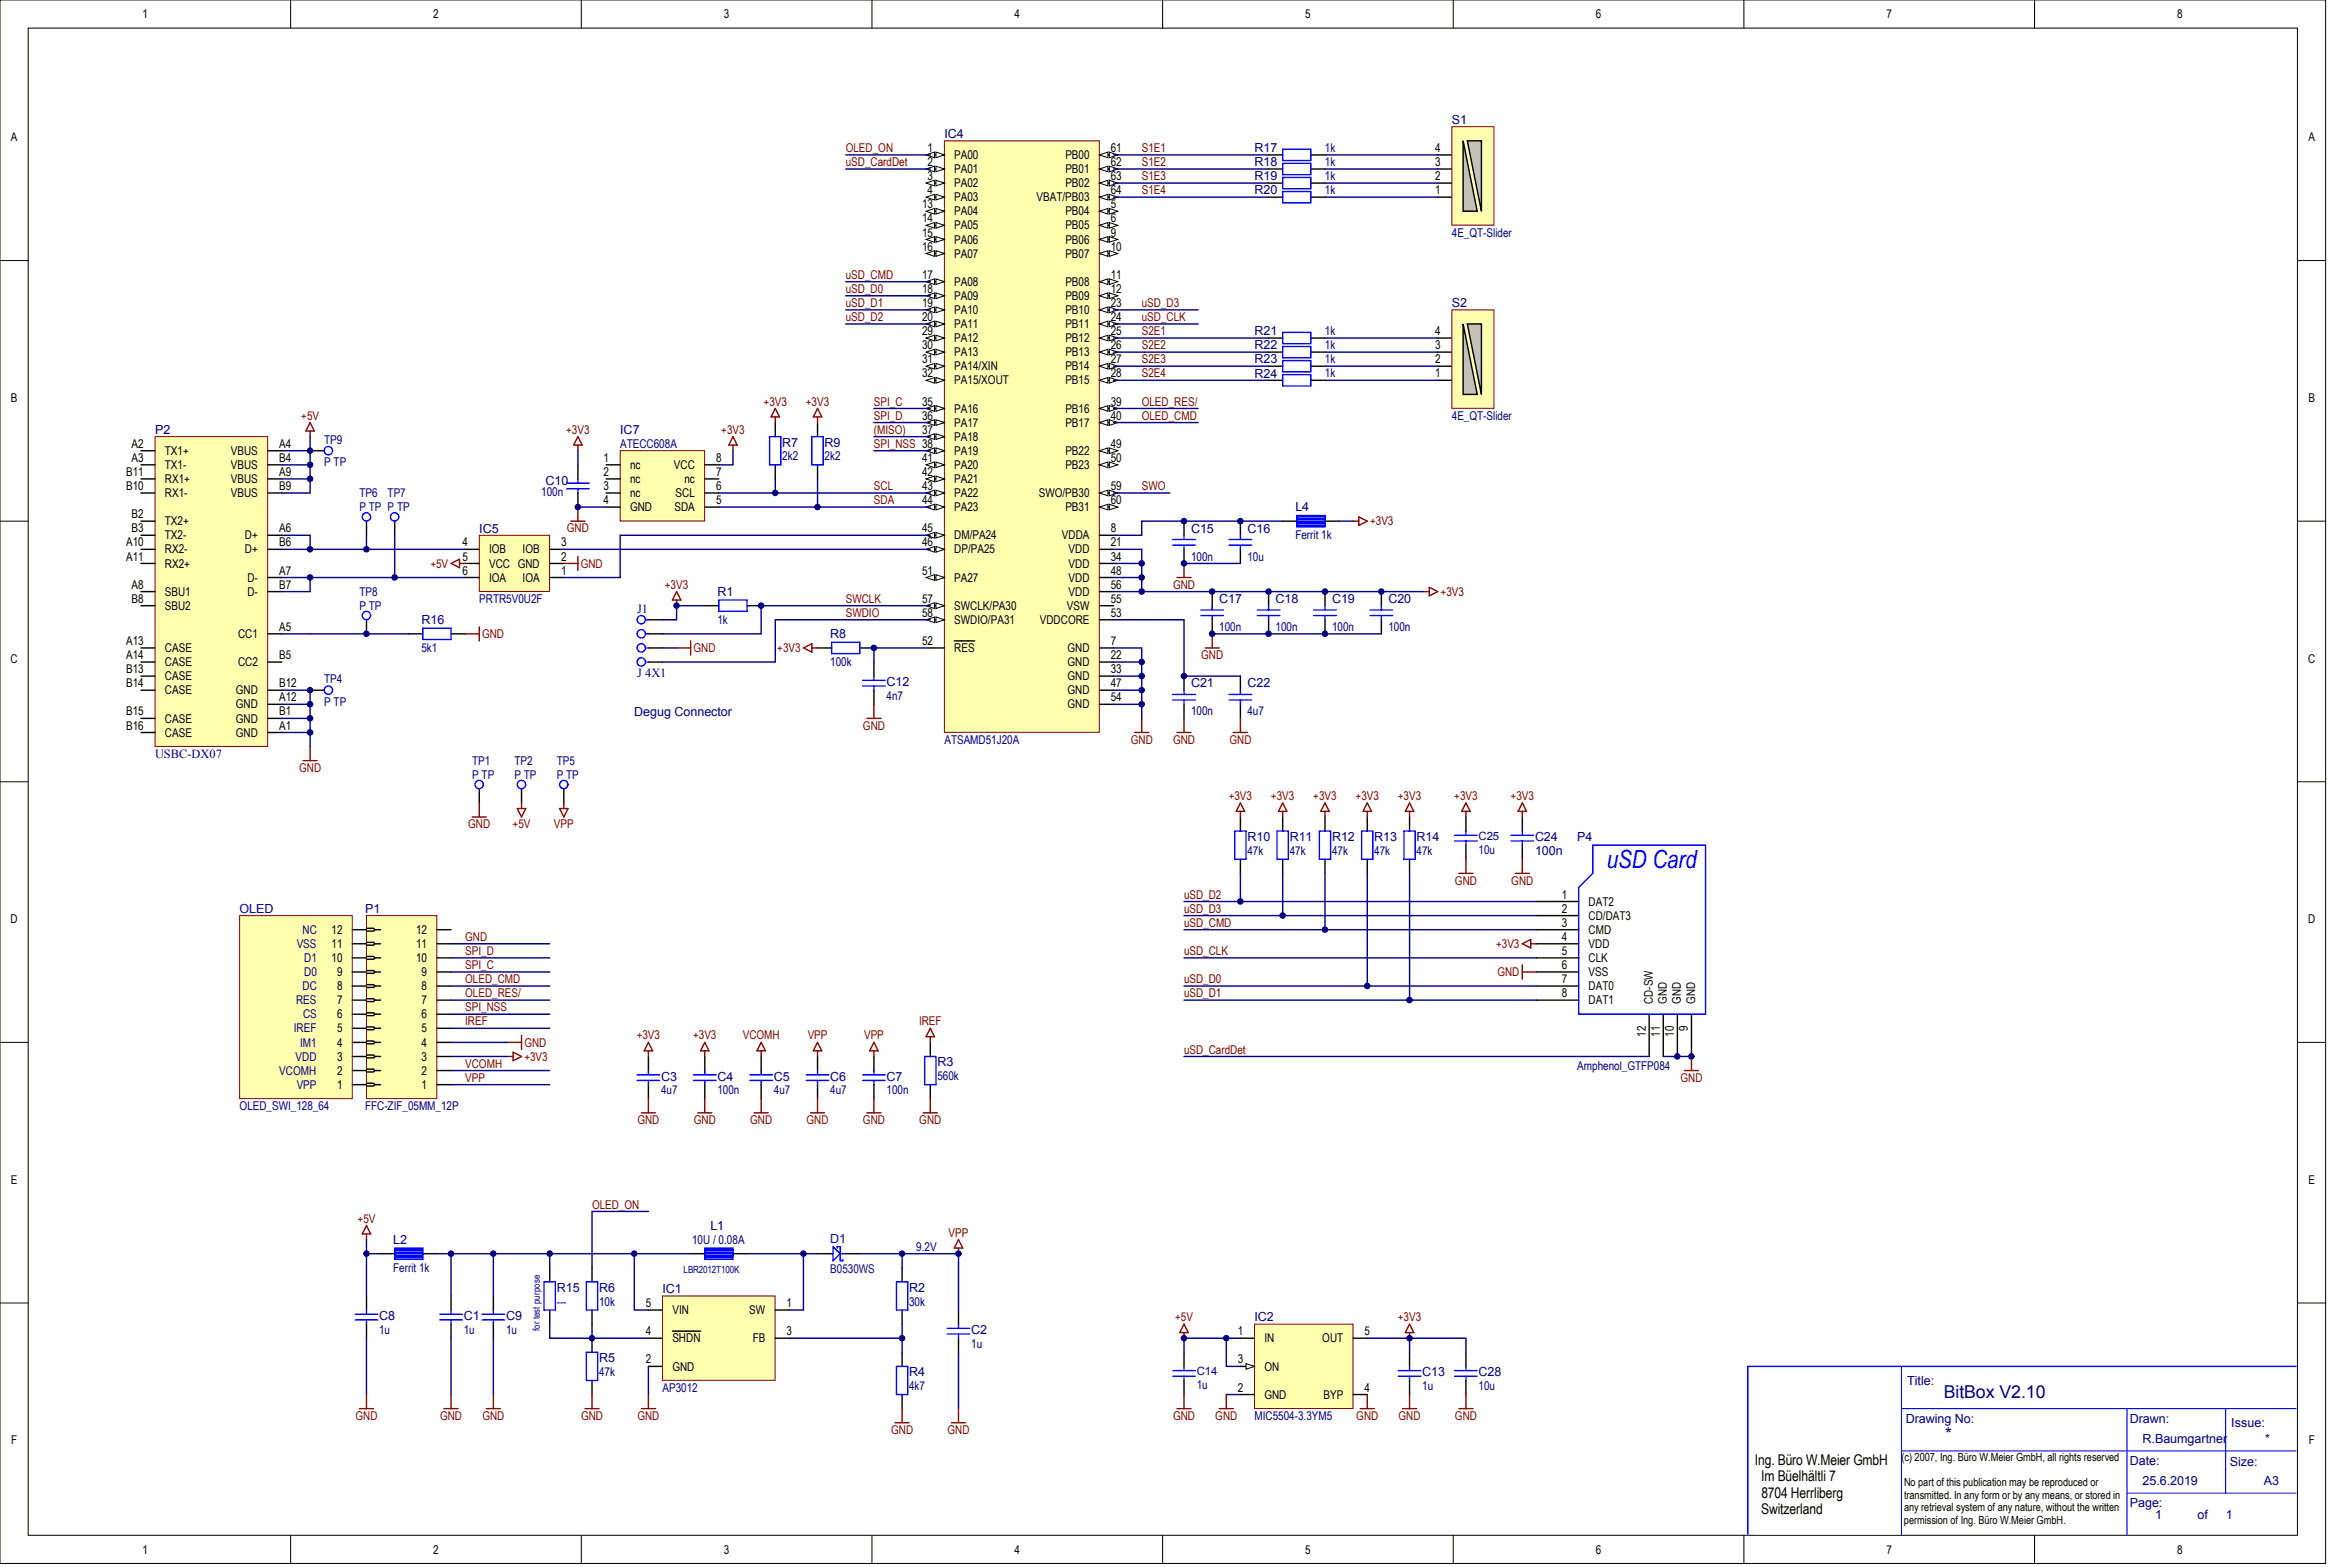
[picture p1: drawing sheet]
<svg xmlns="http://www.w3.org/2000/svg" width="698mm" height="470mm" viewBox="0 0 698 470" stroke-linecap="round" stroke-linejoin="round" font-family="sans-serif">
<defs><g id="words">
<text font-size="7.5" fill="#00f" x="481.9" y="260.4">uSD Card</text>
<g font-size="5.3" fill="#000080">
<text x="582.9" y="419.3">BitBox V2.10</text>
<text x="583.3" y="431.9">*</text>
</g>
<g font-size="4.4">
<text x="526.3" y="439.2">Ing. Büro W.Meier GmbH</text>
<text x="528.2" y="444.1">Im Büelhältli 7</text>
<text x="528.2" y="449.1">8704 Herrliberg</text>
<text x="528.2" y="454">Switzerland</text>
</g>
<g font-size="3.8" fill="#000080">
<text x="283.2" y="41.4">IC4</text>
<text x="435.4" y="37.2">S1</text>
<text x="376.2" y="45.6">R17</text>
<text x="376.2" y="49.9">R18</text>
<text x="376.2" y="54.1">R19</text>
<text x="376.2" y="58.3">R20</text>
<text x="435.4" y="92.1">S2</text>
<text x="376.2" y="100.5">R21</text>
<text x="376.2" y="104.8">R22</text>
<text x="376.2" y="109">R23</text>
<text x="376.2" y="113.2">R24</text>
<text x="46.5" y="130.1">P2</text>
<text x="186" y="130.1">IC7</text>
<text x="234.6" y="133.9">R7</text>
<text x="247.3" y="133.9">R9</text>
<text x="163.6" y="145.3">C10</text>
<text x="388.5" y="153.4">L4</text>
<text x="143.7" y="159.7">IC5</text>
<text x="357.2" y="159.7">C15</text>
<text x="374.1" y="159.7">C16</text>
<text x="215.2" y="178.7">R1</text>
<text x="365.6" y="180.8">C17</text>
<text x="382.6" y="180.8">C18</text>
<text x="399.5" y="180.8">C19</text>
<text x="416.4" y="180.8">C20</text>
<text x="126.4" y="187.1">R16</text>
<text x="249" y="191.4">R8</text>
<text x="265.9" y="205.7">C12</text>
<text x="357.2" y="206.2">C21</text>
<text x="374.1" y="206.2">C22</text>
<text x="190.2" y="214.6">Degug Connector</text>
<text x="374.1" y="252.2">R10</text>
<text x="386.8" y="252.2">R11</text>
<text x="399.5" y="252.2">R12</text>
<text x="412.1" y="252.2">R13</text>
<text x="424.8" y="252.2">R14</text>
<text x="460.3" y="252.2">C24</text>
<text x="460.3" y="256.4">100n</text>
<text x="473" y="252.2">P4</text>
<text x="71.9" y="273.7">OLED</text>
<text x="109.5" y="273.7">P1</text>
<text x="281.1" y="319.8">R3</text>
<text x="198.3" y="324">C3</text>
<text x="215.2" y="324">C4</text>
<text x="232.1" y="324">C5</text>
<text x="249" y="324">C6</text>
<text x="265.9" y="324">C7</text>
<text x="213" y="368.8">L1</text>
<text x="117.9" y="373">L2</text>
<text x="167" y="387.4">R15</text>
<text x="179.7" y="387.4">R6</text>
<text x="198.7" y="387.8">IC1</text>
<text x="272.6" y="387.4">R2</text>
<text x="113.7" y="395.8">C8</text>
<text x="139.1" y="395.8">C1</text>
<text x="151.8" y="395.8">C9</text>
<text x="291.2" y="400.1">C2</text>
<text x="376.2" y="396.2">IC2</text>
<text x="179.7" y="408.5">R5</text>
<text x="272.6" y="412.7">R4</text>
<text x="426.5" y="412.7">C13</text>
<text x="443.4" y="412.7">C28</text>
<text x="571.9" y="415.3">Title:</text>
<text x="571.5" y="426.7">Drawing No:</text>
<text x="638.7" y="426.7">Drawn:</text>
<text x="669.2" y="427.9">Issue:</text>
<text x="642.5" y="432.6">R.Baumgartner</text>
<text x="679.3" y="432.6">*</text>
<text x="638.7" y="439.3">Date:</text>
<text x="668.7" y="439.8">Size:</text>
<text x="642.5" y="445.3">25.6.2019</text>
<text x="678.9" y="445.3">A3</text>
<text x="638.7" y="452">Page:</text>
<text x="646.3" y="455.4">1</text>
<text x="659" y="455.4">of</text>
<text x="667.5" y="455.4">1</text>
</g>
<text font-size="3.8" fill="#11037f" x="249" y="372.6">D1</text>
<g font-size="3.7" fill="#000080">
<text x="191.1" y="183.7">J1</text>
<text x="191.1" y="203.1">J 4X1</text>
<text x="46.5" y="227.2">USBC-DX07</text>
</g>
<g font-size="3.6">
<text x="42.8" y="5.4">1</text>
<text x="129.9" y="5.4">2</text>
<text x="217.1" y="5.4">3</text>
<text x="304.3" y="5.4">4</text>
<text x="391.4" y="5.4">5</text>
<text x="478.6" y="5.4">6</text>
<text x="565.8" y="5.4">7</text>
<text x="652.9" y="5.4">8</text>
<text x="3.3" y="42.4">A</text>
<text x="278.2" y="45.6">1</text>
<text x="286.2" y="47.7">PA00</text>
<text x="319.5" y="47.7">PB00</text>
<text x="333.1" y="45.6">61</text>
<text x="430.4" y="45.6">4</text>
<text x="692.3" y="42.4">A</text>
<text x="278.2" y="49.8">2</text>
<text x="286.2" y="51.9">PA01</text>
<text x="319.5" y="51.9">PB01</text>
<text x="333.1" y="49.8">62</text>
<text x="430.4" y="49.8">3</text>
<text x="278.2" y="54">3</text>
<text x="278.2" y="58.3">4</text>
<text x="286.2" y="56.1">PA02</text>
<text x="319.5" y="56.1">PB02</text>
<text x="333.1" y="54">63</text>
<text x="333.1" y="58.3">64</text>
<text x="430.4" y="58.3">1</text>
<text x="430.4" y="54">2</text>
<text x="276.5" y="62.5">13</text>
<text x="286.2" y="60.4">PA03</text>
<text x="286.2" y="64.6">PA04</text>
<text x="310.9" y="60.4">VBAT/PB03</text>
<text x="319.5" y="64.6">PB04</text>
<text x="333.1" y="62.5">5</text>
<text x="276.5" y="66.7">14</text>
<text x="276.5" y="70.9">15</text>
<text x="286.2" y="68.8">PA05</text>
<text x="319.5" y="68.8">PB05</text>
<text x="333.1" y="66.7">6</text>
<text x="333.1" y="70.9">9</text>
<text x="276.5" y="75.1">16</text>
<text x="286.2" y="73">PA06</text>
<text x="286.2" y="77.3">PA07</text>
<text x="319.5" y="73">PB06</text>
<text x="319.5" y="77.3">PB07</text>
<text x="333.1" y="75.1">10</text>
<text x="276.5" y="83.6">17</text>
<text x="333.1" y="83.6">11</text>
<text x="276.5" y="87.8">18</text>
<text x="286.2" y="85.7">PA08</text>
<text x="286.2" y="89.9">PA09</text>
<text x="319.5" y="85.7">PB08</text>
<text x="319.5" y="89.9">PB09</text>
<text x="333.1" y="87.8">12</text>
<text x="276.5" y="92">19</text>
<text x="286.2" y="94.2">PA10</text>
<text x="319.5" y="94.2">PB10</text>
<text x="333.1" y="92">23</text>
<text x="276.5" y="96.3">20</text>
<text x="276.5" y="100.5">29</text>
<text x="286.2" y="98.4">PA11</text>
<text x="319.5" y="98.4">PB11</text>
<text x="333.1" y="96.3">24</text>
<text x="333.1" y="100.5">25</text>
<text x="430.4" y="100.5">4</text>
<text x="276.5" y="104.7">30</text>
<text x="286.2" y="102.6">PA12</text>
<text x="286.2" y="106.8">PA13</text>
<text x="319.5" y="102.6">PB12</text>
<text x="319.5" y="106.8">PB13</text>
<text x="333.1" y="104.7">26</text>
<text x="430.4" y="104.7">3</text>
<text x="276.5" y="108.9">31</text>
<text x="276.5" y="113.2">32</text>
<text x="286.2" y="111.1">PA14/XIN</text>
<text x="319.5" y="111.1">PB14</text>
<text x="333.1" y="108.9">27</text>
<text x="333.1" y="113.2">28</text>
<text x="430.4" y="113.2">1</text>
<text x="430.4" y="108.9">2</text>
<text x="286.2" y="115.3">PA15/XOUT</text>
<text x="319.5" y="115.3">PB15</text>
<text x="3.3" y="120.6">B</text>
<text x="276.5" y="121.6">35</text>
<text x="276.5" y="125.8">36</text>
<text x="286.2" y="123.7">PA16</text>
<text x="319.5" y="123.7">PB16</text>
<text x="333.1" y="121.6">39</text>
<text x="333.1" y="125.8">40</text>
<text x="692.3" y="120.6">B</text>
<text x="276.5" y="130.1">37</text>
<text x="286.2" y="128">PA17</text>
<text x="319.5" y="128">PB17</text>
<text x="39.5" y="134.3">A2</text>
<text x="49.5" y="136.4">TX1+</text>
<text x="69.2" y="136.4">VBUS</text>
<text x="83.7" y="134.3">A4</text>
<text x="286.2" y="132.2">PA18</text>
<text x="286.2" y="136.4">PA19</text>
<text x="319.5" y="136.4">PB22</text>
<text x="333.1" y="134.3">49</text>
<text x="37.8" y="142.7">B11</text>
<text x="39.5" y="138.5">A3</text>
<text x="49.5" y="140.6">TX1-</text>
<text x="69.2" y="140.6">VBUS</text>
<text x="83.7" y="142.7">A9</text>
<text x="83.7" y="138.5">B4</text>
<text x="181" y="138.5">1</text>
<text x="181" y="142.7">2</text>
<text x="189" y="140.6">nc</text>
<text x="202.1" y="140.6">VCC</text>
<text x="214.7" y="142.7">7</text>
<text x="214.7" y="138.5">8</text>
<text x="276.5" y="138.5">41</text>
<text x="276.5" y="142.7">42</text>
<text x="286.2" y="140.6">PA20</text>
<text x="319.5" y="140.6">PB23</text>
<text x="333.1" y="138.5">50</text>
<text x="37.8" y="147">B10</text>
<text x="49.5" y="149.1">RX1-</text>
<text x="49.5" y="144.8">RX1+</text>
<text x="69.2" y="144.8">VBUS</text>
<text x="69.2" y="149.1">VBUS</text>
<text x="83.7" y="147">B9</text>
<text x="181" y="147">3</text>
<text x="189" y="144.8">nc</text>
<text x="189" y="149.1">nc</text>
<text x="202.6" y="149.1">SCL</text>
<text x="205.3" y="144.8">nc</text>
<text x="214.7" y="147">6</text>
<text x="276.5" y="147">43</text>
<text x="286.2" y="144.8">PA21</text>
<text x="286.2" y="149.1">PA22</text>
<text x="311.5" y="149.1">SWO/PB30</text>
<text x="333.1" y="147">59</text>
<text x="39.5" y="155.4">B2</text>
<text x="181" y="151.2">4</text>
<text x="189" y="153.3">GND</text>
<text x="202.3" y="153.3">SDA</text>
<text x="214.7" y="151.2">5</text>
<text x="276.5" y="151.2">44</text>
<text x="286.2" y="153.3">PA23</text>
<text x="319.5" y="153.3">PB31</text>
<text x="333.1" y="151.2">60</text>
<text x="39.5" y="159.6">B3</text>
<text x="49.5" y="157.5">TX2+</text>
<text x="49.5" y="161.7">TX2-</text>
<text x="73.5" y="161.7">D+</text>
<text x="83.7" y="159.6">A6</text>
<text x="276.5" y="159.6">45</text>
<text x="286.2" y="161.7">DM/PA24</text>
<text x="318.5" y="161.7">VDDA</text>
<text x="333.1" y="159.6">8</text>
<text x="37.8" y="163.9">A10</text>
<text x="49.5" y="166">RX2-</text>
<text x="73.5" y="166">D+</text>
<text x="83.7" y="163.9">B6</text>
<text x="138.7" y="163.9">4</text>
<text x="146.7" y="166">IOB</text>
<text x="156.7" y="166">IOB</text>
<text x="168.2" y="163.9">3</text>
<text x="276.5" y="163.9">46</text>
<text x="286.2" y="166">DP/PA25</text>
<text x="320.5" y="166">VDD</text>
<text x="333.1" y="163.9">21</text>
<text x="37.8" y="168.1">A11</text>
<text x="49.5" y="170.2">RX2+</text>
<text x="83.7" y="172.3">A7</text>
<text x="138.7" y="172.3">6</text>
<text x="138.7" y="168.1">5</text>
<text x="146.7" y="170.2">VCC GND</text>
<text x="168.2" y="172.3">1</text>
<text x="168.2" y="168.1">2</text>
<text x="276.5" y="172.3">51</text>
<text x="320.5" y="170.2">VDD</text>
<text x="333.1" y="168.1">34</text>
<text x="333.1" y="172.3">48</text>
<text x="39.5" y="176.5">A8</text>
<text x="49.5" y="178.6">SBU1</text>
<text x="74.2" y="174.4">D-</text>
<text x="74.2" y="178.6">D-</text>
<text x="83.7" y="176.5">B7</text>
<text x="146.7" y="174.4">IOA</text>
<text x="156.7" y="174.4">IOA</text>
<text x="286.2" y="174.4">PA27</text>
<text x="320.5" y="174.4">VDD</text>
<text x="320.5" y="178.6">VDD</text>
<text x="333.1" y="176.5">56</text>
<text x="39.5" y="180.8">B8</text>
<text x="49.5" y="182.9">SBU2</text>
<text x="276.5" y="180.8">57</text>
<text x="276.5" y="185">58</text>
<text x="286.2" y="182.9">SWCLK/PA30</text>
<text x="320" y="182.9">VSW</text>
<text x="333.1" y="185">53</text>
<text x="333.1" y="180.8">55</text>
<text x="71.4" y="191.3">CC1</text>
<text x="83.7" y="189.2">A5</text>
<text x="286.2" y="187.1">SWDIO/PA31</text>
<text x="311.8" y="187.1">VDDCORE</text>
<text x="37.8" y="193.4">A13</text>
<text x="37.8" y="197.7">A14</text>
<text x="49.5" y="195.5">CASE</text>
<text x="83.7" y="197.7">B5</text>
<text x="276.5" y="193.4">52</text>
<text x="286.2" y="195.5">RES</text>
<text x="320.1" y="195.5">GND</text>
<text x="333.1" y="193.4">7</text>
<text x="333.1" y="197.7">22</text>
<text x="3.2" y="198.7">C</text>
<text x="37.8" y="201.9">B13</text>
<text x="49.5" y="199.8">CASE</text>
<text x="49.5" y="204">CASE</text>
<text x="71.4" y="199.8">CC2</text>
<text x="320.1" y="199.8">GND</text>
<text x="320.1" y="204">GND</text>
<text x="333.1" y="201.9">33</text>
<text x="692.2" y="198.7">C</text>
<text x="37.8" y="206.1">B14</text>
<text x="49.5" y="208.2">CASE</text>
<text x="70.7" y="208.2">GND</text>
<text x="83.7" y="206.1">B12</text>
<text x="320.1" y="208.2">GND</text>
<text x="333.1" y="206.1">47</text>
<text x="37.8" y="214.6">B15</text>
<text x="70.7" y="212.4">GND</text>
<text x="83.7" y="210.3">A12</text>
<text x="83.7" y="214.6">B1</text>
<text x="320.1" y="212.4">GND</text>
<text x="333.1" y="210.3">54</text>
<text x="37.8" y="218.8">B16</text>
<text x="49.5" y="216.7">CASE</text>
<text x="49.5" y="220.9">CASE</text>
<text x="70.7" y="220.9">GND</text>
<text x="70.7" y="216.7">GND</text>
<text x="83.7" y="218.8">A1</text>
<text x="468.4" y="269.5">1</text>
<text x="468.4" y="273.7">2</text>
<text x="476.4" y="275.8">CD/DAT3</text>
<text x="476.4" y="271.6">DAT2</text>
<text x="3.2" y="276.9">D</text>
<text x="99.4" y="280">12</text>
<text x="124.8" y="280">12</text>
<text x="468.4" y="277.9">3</text>
<text x="476.4" y="280">CMD</text>
<text x="692.2" y="276.9">D</text>
<text x="99.4" y="284.3">11</text>
<text x="124.8" y="284.3">11</text>
<text x="468.4" y="282.1">4</text>
<text x="468.4" y="286.4">5</text>
<text x="476.4" y="284.3">VDD</text>
<text x="99.4" y="288.5">10</text>
<text x="101.1" y="292.7">9</text>
<text x="124.8" y="288.5">10</text>
<text x="126.4" y="292.7">9</text>
<text x="468.4" y="290.6">6</text>
<text x="476.4" y="288.5">CLK</text>
<text x="476.4" y="292.7">VSS</text>
<text x="101.1" y="296.9">8</text>
<text x="126.4" y="296.9">8</text>
<text x="468.4" y="294.8">7</text>
<text x="468.4" y="299">8</text>
<text x="476.4" y="296.9">DAT0</text>
<text x="101.1" y="305.4">6</text>
<text x="101.1" y="301.1">7</text>
<text x="126.4" y="305.4">6</text>
<text x="126.4" y="301.1">7</text>
<text x="476.4" y="301.1">DAT1</text>
<text x="495.6" y="301.2" transform="rotate(-90 495.6 301.2)">CD-SW</text>
<text x="499.9" y="301.2" transform="rotate(-90 499.9 301.2)">GND</text>
<text x="504.1" y="301.2" transform="rotate(-90 504.1 301.2)">GND</text>
<text x="508.3" y="301.2" transform="rotate(-90 508.3 301.2)">GND</text>
<text x="101.1" y="309.6">5</text>
<text x="126.4" y="309.6">5</text>
<text x="493.5" y="310.9" transform="rotate(-90 493.5 310.9)">12</text>
<text x="497.8" y="310.9" transform="rotate(-90 497.8 310.9)">11</text>
<text x="502" y="310.9" transform="rotate(-90 502 310.9)">10</text>
<text x="506.2" y="309.2" transform="rotate(-90 506.2 309.2)">9</text>
<text x="101.1" y="313.8">4</text>
<text x="126.4" y="313.8">4</text>
<text x="101.1" y="322.3">2</text>
<text x="101.1" y="318">3</text>
<text x="126.4" y="322.3">2</text>
<text x="126.4" y="318">3</text>
<text x="101.1" y="326.5">1</text>
<text x="126.4" y="326.5">1</text>
<text x="3.3" y="355">E</text>
<text x="692.3" y="355">E</text>
<text x="193.6" y="392">5</text>
<text x="201.6" y="394.1">VIN</text>
<text x="224.7" y="394.1">SW</text>
<text x="235.9" y="392">1</text>
<text x="193.6" y="400.4">4</text>
<text x="235.9" y="400.4">3</text>
<text x="371.2" y="400.4">1</text>
<text x="409.2" y="400.4">5</text>
<text x="201.6" y="402.5">SHDN</text>
<text x="225.7" y="402.5">FB</text>
<text x="379.2" y="402.5">IN</text>
<text x="396.5" y="402.5">OUT</text>
<text x="193.6" y="408.9">2</text>
<text x="201.6" y="411">GND</text>
<text x="371.2" y="408.9">3</text>
<text x="379.2" y="411">ON</text>
<text x="371.2" y="417.3">2</text>
<text x="379.2" y="419.4">GND</text>
<text x="396.9" y="419.4">BYP</text>
<text x="409.2" y="417.3">4</text>
<text x="3.3" y="433.2">F</text>
<text x="692.4" y="433.2">F</text>
<text x="42.8" y="465.9">1</text>
<text x="129.9" y="465.9">2</text>
<text x="217.1" y="465.9">3</text>
<text x="304.3" y="465.9">4</text>
<text x="391.4" y="465.9">5</text>
<text x="478.6" y="465.9">6</text>
<text x="565.8" y="465.9">7</text>
<text x="652.9" y="465.9">8</text>
</g>
<g font-size="3.6" fill="#800000">
<text x="253.6" y="45.6">OLED_ON</text>
<text x="342.4" y="45.6">S1E1</text>
<text x="253.6" y="49.8">uSD_CardDet</text>
<text x="342.4" y="49.8">S1E2</text>
<text x="342.4" y="54">S1E3</text>
<text x="342.4" y="58.3">S1E4</text>
<text x="253.6" y="83.6">uSD_CMD</text>
<text x="253.6" y="87.8">uSD_D0</text>
<text x="253.6" y="92">uSD_D1</text>
<text x="342.4" y="92">uSD_D3</text>
<text x="253.6" y="96.3">uSD_D2</text>
<text x="342.4" y="96.3">uSD_CLK</text>
<text x="342.4" y="100.5">S2E1</text>
<text x="342.4" y="104.7">S2E2</text>
<text x="342.4" y="108.9">S2E3</text>
<text x="342.4" y="113.2">S2E4</text>
<text x="90.3" y="125.8">+5V</text>
<text x="229" y="121.6">+3V3</text>
<text x="241.7" y="121.6">+3V3</text>
<text x="262.1" y="121.6">SPI_C</text>
<text x="262.1" y="125.8">SPI_D</text>
<text x="342.4" y="121.6">OLED_RES/</text>
<text x="342.4" y="125.8">OLED_CMD</text>
<text x="169.8" y="130.1">+3V3</text>
<text x="216.3" y="130.1">+3V3</text>
<text x="262.1" y="130.1">(MISO)</text>
<text x="262.1" y="134.3">SPI_NSS 38</text>
<text x="262.1" y="147">SCL</text>
<text x="342.4" y="147">SWO</text>
<text x="262.1" y="151.2">SDA</text>
<text x="170" y="159.6">GND</text>
<text x="410.9" y="157.5">+3V3</text>
<text x="129.1" y="170.2">+5V</text>
<text x="174.2" y="170.2">GND</text>
<text x="199.4" y="176.5">+3V3</text>
<text x="351.8" y="176.5">GND</text>
<text x="432" y="178.6">+3V3</text>
<text x="253.6" y="180.8">SWCLK</text>
<text x="253.6" y="185">SWDIO</text>
<text x="144.6" y="191.3">GND</text>
<text x="208" y="195.5">GND</text>
<text x="233.1" y="195.5">+3V3</text>
<text x="360.2" y="197.7">GND</text>
<text x="258.8" y="218.8">GND</text>
<text x="339.1" y="223">GND</text>
<text x="351.8" y="223">GND</text>
<text x="368.7" y="223">GND</text>
<text x="89.7" y="231.4">GND</text>
<text x="368.5" y="239.9">+3V3</text>
<text x="381.2" y="239.9">+3V3</text>
<text x="393.8" y="239.9">+3V3</text>
<text x="406.5" y="239.9">+3V3</text>
<text x="419.2" y="239.9">+3V3</text>
<text x="436.1" y="239.9">+3V3</text>
<text x="453" y="239.9">+3V3</text>
<text x="140.4" y="248.3">GND</text>
<text x="153.7" y="248.3">+5V</text>
<text x="166.1" y="248.3">VPP</text>
<text x="355.1" y="269.5">uSD_D2</text>
<text x="436.3" y="265.2">GND</text>
<text x="453.2" y="265.2">GND</text>
<text x="355.1" y="273.7">uSD_D3</text>
<text x="355.1" y="277.9">uSD_CMD</text>
<text x="139.5" y="282.1">GND</text>
<text x="139.5" y="286.4">SPI_D</text>
<text x="355.1" y="286.4">uSD_CLK</text>
<text x="448.7" y="284.3">+3V3</text>
<text x="139.5" y="290.6">SPI_C</text>
<text x="449" y="292.7">GND</text>
<text x="139.5" y="294.8">OLED_CMD</text>
<text x="139.5" y="299">OLED_RES/</text>
<text x="355.1" y="294.8">uSD_D0</text>
<text x="355.1" y="299">uSD_D1</text>
<text x="139.5" y="303.3">SPI_NSS</text>
<text x="139.5" y="307.5">IREF</text>
<text x="190.9" y="311.7">+3V3</text>
<text x="207.8" y="311.7">+3V3</text>
<text x="222.7" y="311.7">VCOMH</text>
<text x="242.2" y="311.7">VPP</text>
<text x="259.1" y="311.7">VPP</text>
<text x="275.6" y="307.5">IREF</text>
<text x="157.2" y="313.8">GND</text>
<text x="355.1" y="315.9">uSD_CardDet</text>
<text x="139.5" y="320.2">VCOMH</text>
<text x="157.2" y="318">+3V3</text>
<text x="139.5" y="324.4">VPP</text>
<text x="504" y="324.4">GND</text>
<text x="191.2" y="337.1">GND</text>
<text x="208.1" y="337.1">GND</text>
<text x="225" y="337.1">GND</text>
<text x="241.9" y="337.1">GND</text>
<text x="258.8" y="337.1">GND</text>
<text x="275.7" y="337.1">GND</text>
<text x="177.5" y="362.4">OLED_ON</text>
<text x="107.2" y="366.6">+5V</text>
<text x="284.5" y="370.9">VPP</text>
<text x="352.4" y="396.2">+5V</text>
<text x="419.2" y="396.2">+3V3</text>
<text x="106.6" y="425.8">GND</text>
<text x="132" y="425.8">GND</text>
<text x="144.7" y="425.8">GND</text>
<text x="174.2" y="425.8">GND</text>
<text x="191.2" y="425.8">GND</text>
<text x="351.8" y="425.8">GND</text>
<text x="364.5" y="425.8">GND</text>
<text x="406.7" y="425.8">GND</text>
<text x="419.4" y="425.8">GND</text>
<text x="436.3" y="425.8">GND</text>
<text x="267.2" y="430">GND</text>
<text x="284.1" y="430">GND</text>
</g>
<g font-size="3.6" fill="#000080">
<text x="397.4" y="45.6">1k</text>
<text x="397.4" y="49.8">1k</text>
<text x="397.4" y="54">1k</text>
<text x="397.4" y="58.3">1k</text>
<text x="435.4" y="70.9">4E_QT-Slider</text>
<text x="397.4" y="100.5">1k</text>
<text x="397.4" y="104.7">1k</text>
<text x="397.4" y="108.9">1k</text>
<text x="397.4" y="113.2">1k</text>
<text x="435.4" y="125.8">4E_QT-Slider</text>
<text x="97.2" y="133">TP9</text>
<text x="186" y="134.3">ATECC608A</text>
<text x="97.2" y="139.8">P TP</text>
<text x="234.6" y="138.1">2k2</text>
<text x="247.3" y="138.1">2k2</text>
<text x="107.8" y="149.1">TP6</text>
<text x="116.2" y="149.1">TP7</text>
<text x="162.3" y="148.7">100n</text>
<text x="107.8" y="153.3">P TP P TP</text>
<text x="388.5" y="161.7">Ferrit 1k</text>
<text x="357.2" y="168.1">100n</text>
<text x="374.1" y="168.1">10u</text>
<text x="107.8" y="178.6">TP8</text>
<text x="107.8" y="182.9">P TP</text>
<text x="143.7" y="180.8">PRTR5V0U2F</text>
<text x="215.2" y="187.1">1k</text>
<text x="365.6" y="189.2">100n</text>
<text x="382.6" y="189.2">100n</text>
<text x="399.5" y="189.2">100n</text>
<text x="416.4" y="189.2">100n</text>
<text x="126.4" y="195.5">5k1</text>
<text x="249" y="199.8">100k</text>
<text x="97.2" y="204.8">TP4</text>
<text x="265.9" y="209.9">4n7</text>
<text x="97.2" y="211.6">P TP</text>
<text x="357.2" y="214.6">100n</text>
<text x="374.1" y="214.6">4u7</text>
<text x="283.2" y="223">ATSAMD51J20A</text>
<text x="141.6" y="229.3">TP1</text>
<text x="141.6" y="233.6">P TP</text>
<text x="154.3" y="229.3">TP2</text>
<text x="154.3" y="233.6">P TP</text>
<text x="167" y="229.3">TP5</text>
<text x="167" y="233.6">P TP</text>
<text x="374.1" y="256.4">47k</text>
<text x="386.8" y="256.4">47k</text>
<text x="399.5" y="256.4">47k</text>
<text x="412.1" y="256.4">47k</text>
<text x="424.8" y="256.4">47k</text>
<text x="443.4" y="255.9">10u</text>
<text x="90.7" y="280">NC</text>
<text x="89" y="284.3">VSS</text>
<text x="91.2" y="292.7">D0</text>
<text x="91.2" y="288.5">D1</text>
<text x="90.7" y="296.9">DC</text>
<text x="88.8" y="301.1">RES</text>
<text x="90.9" y="305.4">CS</text>
<text x="88.1" y="309.6">IREF</text>
<text x="90" y="313.8">IM1</text>
<text x="83.7" y="322.3">VCOMH</text>
<text x="88.6" y="318">VDD</text>
<text x="281.1" y="324">560k</text>
<text x="473" y="321">Amphenol_GTFP084</text>
<text x="89" y="326.5">VPP</text>
<text x="198.3" y="328.2">4u7</text>
<text x="215.2" y="328.2">100n</text>
<text x="232.1" y="328.2">4u7</text>
<text x="249" y="328.2">4u7</text>
<text x="265.9" y="328.2">100n</text>
<text x="71.9" y="332.8">OLED_SWI_128_64</text>
<text x="109.5" y="332.8">FFC-ZIF_05MM_12P</text>
<text x="207.6" y="373">10U / 0.08A</text>
<text x="274.8" y="375.1">9.2V</text>
<text x="117.9" y="381.4">Ferrit 1k</text>
<text x="167" y="391.5">---</text>
<text x="179.7" y="391.5">10k</text>
<text x="272.6" y="391.5">30k</text>
<text x="113.7" y="400">1u</text>
<text x="139.1" y="400">1u</text>
<text x="151.8" y="400">1u</text>
<text x="291.2" y="404.2">1u</text>
<text x="179.7" y="412.7">47k</text>
<text x="198.7" y="417.3">AP3012</text>
<text x="272.6" y="416.9">4k7</text>
<text x="358.9" y="416.5">1u</text>
<text x="426.5" y="416.9">1u</text>
<text x="443.4" y="416.9">10u</text>
<text x="376.2" y="425.8">MIC5504-3.3YM5</text>
</g>
<text font-size="3.6" fill="#11037f" x="249" y="381.8">B0530WS</text>
<g font-size="3.4" fill="#000080">
<text x="443.4" y="251.9">C25</text>
<text x="358.9" y="412.5">C14</text>
</g>
<g font-size="3.4">
<text x="570.2" y="438.2">(c) 2007, Ing. Büro W.Meier GmbH, all rights reserved</text>
<text x="571" y="445.7">No part of this publication may be reproduced or</text>
<text x="571" y="449.5">transmitted. In any form or by any means, or stored in</text>
<text x="571" y="453.2">any retrieval system of any nature, without the written</text>
<text x="571" y="457">permission of Ing. Büro W.Meier GmbH.</text>
</g>
<text font-size="3" fill="#000080" x="205" y="381.7">LBR2012T100K</text>
<text font-size="2.9" fill="#000080" x="161.9" y="399.2" transform="rotate(-90 161.9 399.2)">for test purpose</text>
</g></defs>
<g fill="#fff" stroke="#000" stroke-width=".3">
<path d="M0 0h697.4v468.8h-697.4z"/>
<path d="M8.5 8.4h680.5v452h-680.5z"/>
</g>
<g fill="none" stroke="#000" stroke-width=".3">
<path d="M87.2 0v8.4M174.3 0v8.4M261.5 0v8.4M348.7 0v8.4M435.8 0v8.4M523 0v8.4M610.1 0v8.4M0 78.1h8.5M689 78.1h8.5M0 156.3h8.5M689 156.3h8.5M0 234.4h8.5"/>
<path d="M689 234.4h8.5M0 312.6h8.5M689 312.6h8.5M0 390.7h8.5M689 390.7h8.5M87.2 460.4v8.5M174.3 460.4v8.5M261.5 460.4v8.5M348.7 460.4v8.5M435.8 460.4v8.5M523 460.4v8.5M610.1 460.4v8.5"/>
</g>
<path d="M526.3 435.1h43.9v24.9h-43.9z" fill="#fff" stroke="#fff" stroke-width=".3"/>
<path d="M570.2 409.7v50.7M570.2 422.4h118.4M570.2 435.1h118.4M637.9 422.4v38M667.5 422.4v25.4M637.9 447.8h50.7" fill="none" stroke="#00f" stroke-width=".3"/>
<path d="M688.6 409.7h-164.4v50.3" fill="none" stroke="#00f" stroke-width=".42"/>
<path d="M152.2 312.6h4.2M152.2 316.8h1.7M153.9 315.5l2.5 1.3-2.5 1.3zM156.4 310.5v4.2" fill="none" stroke="#800000" stroke-width=".42"/>
<path d="M135.3 295.7h29.6M135.3 283h29.6M135.3 287.2h29.6M135.3 291.5h29.6M135.3 299.9h29.6M135.3 304.1h29.6M135.3 316.8h16.9M135.3 308.4h29.6M135.3 312.6h16.9M135.3 321h29.6M135.3 325.3h29.6" fill="none" stroke="#000080" stroke-width=".42"/>
<path d="M198.7 388.6h33.7v25.3h-33.7z" fill="#ffffb0" stroke="#800000" stroke-width=".3"/>
<g fill="none" stroke="#000" stroke-width=".42">
<path d="M372 245v4.2M372 257.7v4.2M384.7 245v4.2M384.7 257.7v4.2M397.4 245v4.2M397.4 257.7v4.2M410 245v4.2M410 257.7v4.2M422.7 245v4.2M422.7 257.7v4.2M456.5 245v4.2M456.5 253.4v4.3"/>
<path d="M460.8 274.6h12.6M460.8 278.8h12.6M460.8 270.3h12.6M460.8 283h12.6M460.8 287.2h12.6M460.8 291.5h12.6M460.8 295.7h12.6M460.8 299.9h12.6M194.4 316.8v4.2M211.4 316.8v4.2M228.3 316.8v4.2M245.2 316.8v4.2"/>
<path d="M262.1 316.8v4.2M279 312.6v4.2M494.6 304.1v12.7M498.8 304.1v12.7M503 304.1v12.7M507.3 304.1v12.7M194.4 325.3v4.2M211.4 325.3v4.2M228.3 325.3v4.2M245.2 325.3v4.2M262.1 325.3v4.2M279 325.3v4.2"/>
<path d="M114.1 375.9h4.3M126.8 375.9h4.2M207.1 375.9h4.3M219.8 375.9h4.2M245.2 375.9h4.2M253.6 375.9h4.3M109.9 388.6v4.2M109.9 397.1v4.2M135.3 388.6v4.2M135.3 397.1v4.2M147.9 388.6v4.2M147.9 397.1v4.2"/>
<path d="M177.5 380.2v4.2M177.5 392.8v4.3M194.4 392.8h4.3M201.6 399.2h8.5M232.5 392.8h4.2M270.5 380.2v4.2M270.5 392.8v4.3M287.4 392.8v4.3M177.5 401.3v4.2M177.5 414v4.2M194.4 409.7h4.3M194.4 401.3h4.3"/>
<path d="M232.5 401.3h4.2M270.5 405.5v4.2M270.5 418.2v4.2M287.4 401.3v4.2M355.1 405.5v4.2M355.1 414v4.2M422.7 405.5v4.2M422.7 414v4.2"/>
</g>
<g fill="none" stroke="#00f" stroke-width=".42">
<path d="M370.3 249.2h3.4v8.5h-3.4zM383 249.2h3.4v8.5h-3.4zM395.7 249.2h3.3v8.5h-3.3zM408.3 249.2h3.4v8.5h-3.4zM421 249.2h3.4v8.5h-3.4zM453.1 250.5h6.8M453.1 252.2h6.8M456.5 249.2v1.3M456.5 252.2v1.2M477.7 253.4h33.8v50.7h-38.1v-38l4.3-4.2zM277.3 316.8h3.4v8.5h-3.4zM191.1 322.3h6.7"/>
<path d="M191.1 324h6.7M194.4 321v1.3M194.4 324v1.3M208 322.3h6.7M208 324h6.7M211.4 321v1.3M211.4 324v1.3M224.9 322.3h6.7M224.9 324h6.7M228.3 321v1.3M228.3 324v1.3M241.8 322.3h6.8"/>
<path d="M241.8 324h6.8M245.2 321v1.3M245.2 324v1.3M258.7 322.3h6.8M258.7 324h6.8M262.1 321v1.3M262.1 324v1.3M118.4 374.3h8.4v3.3h-8.4zM118.4 377.2h8.4M118.4 376.8h8.4M118.4 376.4h8.4M118.4 375.9h8.4"/>
<path d="M118.4 375.5h8.4M118.4 375.1h8.4M118.4 374.7h8.4M211.4 374.3h8.4v3.3h-8.4zM211.4 377.2h8.4M211.4 376.8h8.4M211.4 376.4h8.4M211.4 375.9h8.4M211.4 375.5h8.4M211.4 375.1h8.4M211.4 374.7h8.4M249.4 375.9h.4"/>
<path d="M249.8 373.8l2.1 2.1-2.1 2.2zM251.1 374.3v-.5h.8v4.3h.9v-.5M251.9 375.9h1.7M106.5 394.1h6.8M106.5 395.8h6.8M109.9 392.8v1.3M109.9 395.8v1.3M131.9 394.1h6.7M131.9 395.8h6.7M135.3 392.8v1.3M135.3 395.8v1.3M144.6 394.1h6.7"/>
<path d="M144.6 395.8h6.7M147.9 392.8v1.3M147.9 395.8v1.3M175.8 384.4h3.4v8.4h-3.4zM268.8 384.4h3.4v8.4h-3.4zM284.1 398.3h6.7M287.4 397.1v1.2M175.8 405.5h3.4v8.5h-3.4zM268.8 409.7h3.4v8.5h-3.4zM284.1 400h6.7M287.4 400v1.3M351.7 411h6.8"/>
<path d="M351.7 412.7h6.8M355.1 409.7v1.3M355.1 412.7v1.3M419.3 411h6.8M419.3 412.7h6.8M422.7 409.7v1.3M422.7 412.7v1.3"/>
</g>
<g fill="none" stroke="#000080" stroke-width=".42">
<path d="M355.1 278.8h105.7M355.1 274.6h105.7M355.1 270.3h105.7M372 261.9v8.4M384.7 261.9v12.7M397.4 261.9v16.9M410 261.9v33.8M422.7 261.9v38M355.1 299.9h105.7M355.1 295.7h105.7M355.1 287.2h105.7M355.1 316.8h139.5"/>
<path d="M109.9 375.9h4.2M109.9 371.7v16.9M131 375.9h4.3M147.9 375.9v12.7M190.2 375.9h-54.9v12.7M194.4 363.3h-16.9v16.9M207.1 375.9h-16.9v16.9h4.2M224 375.9h21.2M240.9 375.9v16.9h-4.2M257.9 375.9h12.6v4.3M270.5 375.9h16.9v16.9M177.5 397.1v4.2h16.9"/>
<path d="M270.5 397.1v8.4M109.9 401.3v16.9M135.3 401.3v16.9M147.9 401.3v16.9M194.4 409.7v8.5M236.7 401.3h33.8M287.4 405.5v16.9M355.1 405.5v-4.2h12.7v8.4h4.2M367.8 401.3h4.2M367.8 418.2h4.2M410 401.3h12.7v4.2"/>
</g>
<g fill="none" stroke="#800000" stroke-width=".42">
<path d="M372 240.8l1.3 2.5h-2.6zM372 243.3v1.7M384.7 240.8l1.2 2.5h-2.5zM384.7 243.3v1.7M397.4 240.8l1.2 2.5h-2.5zM397.4 243.3v1.7M410 243.3v1.7M410 240.8l1.3 2.5h-2.5zM422.7 243.3v1.7M422.7 240.8l1.3 2.5h-2.6zM456.5 257.7v4.2M454.4 261.9h4.2"/>
<path d="M456.5 289.4v4.2M456.5 291.5h4.3M194.4 315.1v1.7M194.4 312.6l1.3 2.5h-2.5zM211.4 312.6l1.2 2.5h-2.5zM211.4 315.1v1.7M228.3 312.6l1.2 2.5h-2.5zM228.3 315.1v1.7M245.2 312.6l1.2 2.5h-2.5zM245.2 315.1v1.7M262.1 312.6l1.3 2.5h-2.6zM262.1 315.1v1.7"/>
<path d="M279 310.9v1.7M279 308.4l1.3 2.5h-2.6zM507.3 316.8v4.2M192.3 333.7h4.3M194.4 329.5v4.2M209.2 333.7h4.3M211.4 329.5v4.2M226.2 333.7h4.2M228.3 329.5v4.2M243.1 333.7h4.2M245.2 329.5v4.2M260 333.7h4.2"/>
<path d="M262.1 329.5v4.2M276.9 333.7h4.2M279 329.5v4.2M505.1 321h4.3M287.4 374.3v1.6M287.4 371.7l1.3 2.6h-2.5zM355.1 397.1l1.2 2.5h-2.5zM355.1 399.6v1.7M422.7 399.6v1.7M422.7 397.1l1.3 2.5h-2.6zM109.9 418.2v4.2M135.3 418.2v4.2"/>
<path d="M147.9 418.2v4.2M177.5 418.2v4.2M194.4 418.2v4.2M355.1 418.2v4.2M367.8 418.2v4.2M410 418.2v4.2M422.7 418.2v4.2M107.8 422.4h4.2M133.2 422.4h4.2M145.8 422.4h4.3M175.4 422.4h4.3M192.3 422.4h4.3"/>
<path d="M268.4 426.6h4.2M270.5 422.4v4.2M285.3 426.6h4.3M287.4 422.4v4.2M353 422.4h4.2M365.6 422.4h4.3M407.9 422.4h4.2M420.6 422.4h4.2"/>
</g>
<path d="M283.2 42.2h46.5v177.4h-46.5z" fill="#ffffb0" stroke="#800000" stroke-width=".3"/>
<path d="M279 46.5h4.2" fill="none" stroke="#000" stroke-width=".42"/>
<g fill="#fff" stroke="#000" stroke-width=".3">
<path d="M280.7 45.6l2.5 .9-2.5 .8z"/>
<path d="M277.7 46.5l2.6-.9v1.7z"/>
</g>
<path d="M279 50.7h4.2" fill="none" stroke="#000" stroke-width=".42"/>
<g fill="#fff" stroke="#000" stroke-width=".3">
<path d="M280.7 49.8l2.5 .9-2.5 .8z"/>
<path d="M277.7 50.7l2.6-.9v1.7z"/>
</g>
<path d="M279 54.9h4.2" fill="none" stroke="#000" stroke-width=".42"/>
<g fill="#fff" stroke="#000" stroke-width=".3">
<path d="M280.7 54.1l2.5 .8-2.5 .8z"/>
<path d="M277.7 54.9l2.6-.8v1.6z"/>
</g>
<path d="M279 59.1h4.2" fill="none" stroke="#000" stroke-width=".42"/>
<g fill="#fff" stroke="#000" stroke-width=".3">
<path d="M280.7 58.3l2.5 .8-2.5 .9z"/>
<path d="M277.7 59.1l2.6-.8v1.7z"/>
</g>
<path d="M279 63.3h4.2" fill="none" stroke="#000" stroke-width=".42"/>
<g fill="#fff" stroke="#000" stroke-width=".3">
<path d="M280.7 62.5l2.5 .8-2.5 .9z"/>
<path d="M277.7 63.3l2.6-.8v1.7z"/>
</g>
<path d="M279 67.6h4.2" fill="none" stroke="#000" stroke-width=".42"/>
<g fill="#fff" stroke="#000" stroke-width=".3">
<path d="M280.7 66.7l2.5 .9-2.5 .8z"/>
<path d="M277.7 67.6l2.6-.9v1.7z"/>
</g>
<path d="M279 71.8h4.2" fill="none" stroke="#000" stroke-width=".42"/>
<g fill="#fff" stroke="#000" stroke-width=".3">
<path d="M280.7 71l2.5 .8-2.5 .8z"/>
<path d="M277.7 71.8l2.6-.8v1.6z"/>
</g>
<path d="M279 76h4.2" fill="none" stroke="#000" stroke-width=".42"/>
<g fill="#fff" stroke="#000" stroke-width=".3">
<path d="M280.7 75.2l2.5 .8-2.5 .9z"/>
<path d="M277.7 76l2.6-.8v1.7z"/>
</g>
<path d="M279 84.5h4.2" fill="none" stroke="#000" stroke-width=".42"/>
<g fill="#fff" stroke="#000" stroke-width=".3">
<path d="M280.7 83.6l2.5 .9-2.5 .8z"/>
<path d="M277.7 84.5l2.6-.9v1.7z"/>
</g>
<path d="M279 88.7h4.2" fill="none" stroke="#000" stroke-width=".42"/>
<g fill="#fff" stroke="#000" stroke-width=".3">
<path d="M280.7 87.9l2.5 .8-2.5 .8z"/>
<path d="M277.7 88.7l2.6-.8v1.6z"/>
</g>
<path d="M279 92.9h4.2" fill="none" stroke="#000" stroke-width=".42"/>
<g fill="#fff" stroke="#000" stroke-width=".3">
<path d="M280.7 92.1l2.5 .8-2.5 .9z"/>
<path d="M277.7 92.9l2.6-.8v1.7z"/>
</g>
<path d="M279 97.1h4.2" fill="none" stroke="#000" stroke-width=".42"/>
<g fill="#fff" stroke="#000" stroke-width=".3">
<path d="M280.7 96.3l2.5 .8-2.5 .9z"/>
<path d="M277.7 97.1l2.6-.8v1.7z"/>
</g>
<path d="M279 101.4h4.2" fill="none" stroke="#000" stroke-width=".42"/>
<g fill="#fff" stroke="#000" stroke-width=".3">
<path d="M280.7 100.5l2.5 .9-2.5 .8z"/>
<path d="M277.7 101.4l2.6-.9v1.7z"/>
</g>
<path d="M279 105.6h4.2" fill="none" stroke="#000" stroke-width=".42"/>
<g fill="#fff" stroke="#000" stroke-width=".3">
<path d="M280.7 104.7l2.5 .9-2.5 .8z"/>
<path d="M277.7 105.6l2.6-.9v1.7z"/>
</g>
<path d="M279 109.8h4.2" fill="none" stroke="#000" stroke-width=".42"/>
<g fill="#fff" stroke="#000" stroke-width=".3">
<path d="M280.7 109l2.5 .8-2.5 .9z"/>
<path d="M277.7 109.8l2.6-.8v1.7z"/>
</g>
<path d="M279 114h4.2" fill="none" stroke="#000" stroke-width=".42"/>
<g fill="#fff" stroke="#000" stroke-width=".3">
<path d="M280.7 113.2l2.5 .8-2.5 .9z"/>
<path d="M277.7 114l2.6-.8v1.7z"/>
</g>
<path d="M279 122.5h4.2" fill="none" stroke="#000" stroke-width=".42"/>
<g fill="#fff" stroke="#000" stroke-width=".3">
<path d="M280.7 121.6l2.5 .9-2.5 .8z"/>
<path d="M277.7 122.5l2.6-.9v1.7z"/>
</g>
<path d="M279 126.7h4.2" fill="none" stroke="#000" stroke-width=".42"/>
<g fill="#fff" stroke="#000" stroke-width=".3">
<path d="M280.7 125.9l2.5 .8-2.5 .9z"/>
<path d="M277.7 126.7l2.6-.8v1.7z"/>
</g>
<path d="M279 130.9h4.2" fill="none" stroke="#000" stroke-width=".42"/>
<g fill="#fff" stroke="#000" stroke-width=".3">
<path d="M280.7 130.1l2.5 .8-2.5 .9z"/>
<path d="M277.7 130.9l2.6-.8v1.7z"/>
</g>
<path d="M279 135.2h4.2" fill="none" stroke="#000" stroke-width=".42"/>
<g fill="#fff" stroke="#000" stroke-width=".3">
<path d="M280.7 134.3l2.5 .9-2.5 .8z"/>
<path d="M277.7 135.2l2.6-.9v1.7z"/>
</g>
<path d="M279 139.4h4.2" fill="none" stroke="#000" stroke-width=".42"/>
<g fill="#fff" stroke="#000" stroke-width=".3">
<path d="M280.7 138.5l2.5 .9-2.5 .8z"/>
<path d="M277.7 139.4l2.6-.9v1.7z"/>
</g>
<path d="M279 143.6h4.2" fill="none" stroke="#000" stroke-width=".42"/>
<g fill="#fff" stroke="#000" stroke-width=".3">
<path d="M280.7 142.8l2.5 .8-2.5 .9z"/>
<path d="M277.7 143.6l2.6-.8v1.7z"/>
</g>
<path d="M279 147.8h4.2" fill="none" stroke="#000" stroke-width=".42"/>
<g fill="#fff" stroke="#000" stroke-width=".3">
<path d="M280.7 147l2.5 .8-2.5 .9z"/>
<path d="M277.7 147.8l2.6-.8v1.7z"/>
</g>
<path d="M279 152.1h4.2" fill="none" stroke="#000" stroke-width=".42"/>
<g fill="#fff" stroke="#000" stroke-width=".3">
<path d="M280.7 151.2l2.5 .9-2.5 .8z"/>
<path d="M277.7 152.1l2.6-.9v1.7z"/>
</g>
<path d="M279 160.5h4.2" fill="none" stroke="#000" stroke-width=".42"/>
<g fill="#fff" stroke="#000" stroke-width=".3">
<path d="M280.7 159.7l2.5 .8-2.5 .9z"/>
<path d="M277.7 160.5l2.6-.8v1.7z"/>
</g>
<path d="M279 164.7h4.2" fill="none" stroke="#000" stroke-width=".42"/>
<g fill="#fff" stroke="#000" stroke-width=".3">
<path d="M280.7 163.9l2.5 .8-2.5 .9z"/>
<path d="M277.7 164.7l2.6-.8v1.7z"/>
</g>
<path d="M279 173.2h4.2" fill="none" stroke="#000" stroke-width=".42"/>
<g fill="#fff" stroke="#000" stroke-width=".3">
<path d="M280.7 172.3l2.5 .9-2.5 .8z"/>
<path d="M277.7 173.2l2.6-.9v1.7z"/>
</g>
<path d="M279 181.6h4.2" fill="none" stroke="#000" stroke-width=".42"/>
<g fill="#fff" stroke="#000" stroke-width=".3">
<path d="M280.7 180.8l2.5 .8-2.5 .9z"/>
<path d="M277.7 181.6l2.6-.8v1.7z"/>
</g>
<path d="M279 185.9h4.2" fill="none" stroke="#000" stroke-width=".42"/>
<g fill="#fff" stroke="#000" stroke-width=".3">
<path d="M280.7 185l2.5 .9-2.5 .8z"/>
<path d="M277.7 185.9l2.6-.9v1.7z"/>
</g>
<path d="M329.7 84.5h4.2" fill="none" stroke="#000" stroke-width=".42"/>
<g fill="#fff" stroke="#000" stroke-width=".3">
<path d="M329.7 84.5l2.6-.9v1.7z"/>
<path d="M332.7 83.6l2.5 .9-2.5 .8z"/>
</g>
<path d="M329.7 88.7h4.2" fill="none" stroke="#000" stroke-width=".42"/>
<g fill="#fff" stroke="#000" stroke-width=".3">
<path d="M329.7 88.7l2.6-.8v1.6z"/>
<path d="M332.7 87.9l2.5 .8-2.5 .8z"/>
</g>
<path d="M329.7 92.9h4.2" fill="none" stroke="#000" stroke-width=".42"/>
<g fill="#fff" stroke="#000" stroke-width=".3">
<path d="M329.7 92.9l2.6-.8v1.7z"/>
<path d="M332.7 92.1l2.5 .8-2.5 .9z"/>
</g>
<path d="M329.7 97.1h4.2" fill="none" stroke="#000" stroke-width=".42"/>
<g fill="#fff" stroke="#000" stroke-width=".3">
<path d="M329.7 97.1l2.6-.8v1.7z"/>
<path d="M332.7 96.3l2.5 .8-2.5 .9z"/>
</g>
<path d="M329.7 101.4h4.2" fill="none" stroke="#000" stroke-width=".42"/>
<g fill="#fff" stroke="#000" stroke-width=".3">
<path d="M329.7 101.4l2.6-.9v1.7z"/>
<path d="M332.7 100.5l2.5 .9-2.5 .8z"/>
</g>
<path d="M329.7 105.6h4.2" fill="none" stroke="#000" stroke-width=".42"/>
<g fill="#fff" stroke="#000" stroke-width=".3">
<path d="M329.7 105.6l2.6-.9v1.7z"/>
<path d="M332.7 104.7l2.5 .9-2.5 .8z"/>
</g>
<path d="M329.7 109.8h4.2" fill="none" stroke="#000" stroke-width=".42"/>
<g fill="#fff" stroke="#000" stroke-width=".3">
<path d="M329.7 109.8l2.6-.8v1.7z"/>
<path d="M332.7 109l2.5 .8-2.5 .9z"/>
</g>
<path d="M329.7 114h4.2" fill="none" stroke="#000" stroke-width=".42"/>
<g fill="#fff" stroke="#000" stroke-width=".3">
<path d="M329.7 114l2.6-.8v1.7z"/>
<path d="M332.7 113.2l2.5 .8-2.5 .9z"/>
</g>
<path d="M329.7 46.5h4.2" fill="none" stroke="#000" stroke-width=".42"/>
<g fill="#fff" stroke="#000" stroke-width=".3">
<path d="M329.7 46.5l2.6-.9v1.7z"/>
<path d="M332.7 45.6l2.5 .9-2.5 .8z"/>
</g>
<path d="M329.7 50.7h4.2" fill="none" stroke="#000" stroke-width=".42"/>
<g fill="#fff" stroke="#000" stroke-width=".3">
<path d="M329.7 50.7l2.6-.9v1.7z"/>
<path d="M332.7 49.8l2.5 .9-2.5 .8z"/>
</g>
<path d="M329.7 54.9h4.2" fill="none" stroke="#000" stroke-width=".42"/>
<g fill="#fff" stroke="#000" stroke-width=".3">
<path d="M329.7 54.9l2.6-.8v1.6z"/>
<path d="M332.7 54.1l2.5 .8-2.5 .8z"/>
</g>
<path d="M329.7 59.1h4.2" fill="none" stroke="#000" stroke-width=".42"/>
<g fill="#fff" stroke="#000" stroke-width=".3">
<path d="M329.7 59.1l2.6-.8v1.7z"/>
<path d="M332.7 58.3l2.5 .8-2.5 .9z"/>
</g>
<path d="M329.7 63.3h4.2" fill="none" stroke="#000" stroke-width=".42"/>
<g fill="#fff" stroke="#000" stroke-width=".3">
<path d="M329.7 63.3l2.6-.8v1.7z"/>
<path d="M332.7 62.5l2.5 .8-2.5 .9z"/>
</g>
<path d="M329.7 67.6h4.2" fill="none" stroke="#000" stroke-width=".42"/>
<g fill="#fff" stroke="#000" stroke-width=".3">
<path d="M329.7 67.6l2.6-.9v1.7z"/>
<path d="M332.7 66.7l2.5 .9-2.5 .8z"/>
</g>
<path d="M329.7 71.8h4.2" fill="none" stroke="#000" stroke-width=".42"/>
<g fill="#fff" stroke="#000" stroke-width=".3">
<path d="M329.7 71.8l2.6-.8v1.6z"/>
<path d="M332.7 71l2.5 .8-2.5 .8z"/>
</g>
<path d="M329.7 76h4.2" fill="none" stroke="#000" stroke-width=".42"/>
<g fill="#fff" stroke="#000" stroke-width=".3">
<path d="M329.7 76l2.6-.8v1.7z"/>
<path d="M332.7 75.2l2.5 .8-2.5 .9z"/>
</g>
<path d="M329.7 122.5h4.2" fill="none" stroke="#000" stroke-width=".42"/>
<g fill="#fff" stroke="#000" stroke-width=".3">
<path d="M329.7 122.5l2.6-.9v1.7z"/>
<path d="M332.7 121.6l2.5 .9-2.5 .8z"/>
</g>
<path d="M329.7 126.7h4.2" fill="none" stroke="#000" stroke-width=".42"/>
<g fill="#fff" stroke="#000" stroke-width=".3">
<path d="M329.7 126.7l2.6-.8v1.7z"/>
<path d="M332.7 125.9l2.5 .8-2.5 .9z"/>
</g>
<path d="M329.7 135.2h4.2" fill="none" stroke="#000" stroke-width=".42"/>
<g fill="#fff" stroke="#000" stroke-width=".3">
<path d="M329.7 135.2l2.6-.9v1.7z"/>
<path d="M332.7 134.3l2.5 .9-2.5 .8z"/>
</g>
<path d="M329.7 139.4h4.2" fill="none" stroke="#000" stroke-width=".42"/>
<g fill="#fff" stroke="#000" stroke-width=".3">
<path d="M329.7 139.4l2.6-.9v1.7z"/>
<path d="M332.7 138.5l2.5 .9-2.5 .8z"/>
</g>
<path d="M329.7 147.8h4.2" fill="none" stroke="#000" stroke-width=".42"/>
<g fill="#fff" stroke="#000" stroke-width=".3">
<path d="M329.7 147.8l2.6-.8v1.7z"/>
<path d="M332.7 147l2.5 .8-2.5 .9z"/>
</g>
<path d="M329.7 152.1h4.2" fill="none" stroke="#000" stroke-width=".42"/>
<g fill="#fff" stroke="#000" stroke-width=".3">
<path d="M329.7 152.1l2.6-.9v1.7z"/>
<path d="M332.7 151.2l2.5 .9-2.5 .8z"/>
</g>
<g fill="none" stroke="#000" stroke-width=".42">
<path d="M329.7 160.5h4.2M329.7 164.7h4.2M329.7 169h4.2M329.7 173.2h4.2M329.7 177.4h4.2M279 194.3h4.2M286.2 192.2h6.1M329.7 185.9h4.2M329.7 181.6h4.2M329.7 194.3h4.2M329.7 198.5h4.2M329.7 202.8h4.2"/>
<path d="M329.7 207h4.2M329.7 211.2h4.2"/>
</g>
<path d="M93 126.7l1.3 2.5h-2.6zM93 129.2v1.7M90.9 228.1h4.2M93 223.9v4.2" fill="none" stroke="#800000" stroke-width=".42"/>
<path d="M143.7 160.5h21.1v16.9h-21.1z" fill="#ffffb0" stroke="#800000" stroke-width=".3"/>
<g fill="none" stroke="#000" stroke-width=".42">
<path d="M139.5 173.2h4.2M139.5 164.7h4.2M139.5 169h4.2M164.9 173.2h4.2M164.9 164.7h4.2M164.9 169h4.2M194.4 185.9h4.3M194.4 190.1h4.3M194.4 194.3h4.3M194.4 198.5h4.3M211.4 181.6h4.2M224 181.6h4.3"/>
<path d="M262.1 198.5v4.3M262.1 207v4.2"/>
</g>
<path d="M135.3 169l2.5-1.3v2.5zM137.8 169h1.7M169.1 169h4.2M173.3 166.8v4.3M202.9 177.4l1.3 2.5h-2.6zM202.9 179.9v1.7M202.9 194.3h4.2M207.1 192.2v4.2M260 215.4h4.2M262.1 211.2v4.2" fill="none" stroke="#800000" stroke-width=".42"/>
<g fill="none" stroke="#000080" stroke-width=".42">
<path d="M253.6 84.5h25.4M253.6 88.7h25.4M253.6 92.9h25.4M253.6 97.1h25.4M333.9 92.9h25.4M333.9 101.4h46.5M333.9 105.6h46.5M333.9 109.8h46.5M333.9 114h46.5M262.1 122.5h16.9M262.1 126.7h16.9M262.1 130.9h16.9"/>
<path d="M262.1 135.2h16.9M333.9 122.5h25.4M333.9 147.8h17M84.5 164.7h55M84.5 173.2h55M169.1 164.7h109.9M279 160.5h-93v12.7h-16.9M198.7 194.3h4.2M211.4 181.6h-8.5v4.3h-4.2M279 181.6h-50.7v8.5h-29.6M279 185.9h-46.5v12.6h-33.8M279 194.3h-16.9v4.2"/>
</g>
<g fill="none" stroke="#00f" stroke-width=".42">
<path d="M215.6 179.9h8.4v3.4h-8.4zM193.6 185.9h.8M193.6 190.1h.8M193.6 194.3h.8M193.6 198.5h.8M258.7 204h6.8M258.7 205.7h6.8M262.1 202.8v1.2M262.1 205.7v1.3"/>
<circle cx="192.3" cy="198.5" r="1.25"/>
<circle cx="192.3" cy="194.3" r="1.25"/>
<circle cx="192.3" cy="185.8" r="1.25"/>
<circle cx="192.3" cy="190.1" r="1.25"/>
</g>
<path d="M376.2 397.1h29.6v25.3h-29.6z" fill="#ffffb0" stroke="#800000" stroke-width=".3"/>
<path d="M372 401.3h4.2M372 409.7h4.2" fill="none" stroke="#000" stroke-width=".42"/>
<path d="M373.7 408.9l2.5 .8-2.5 .9z" fill="#fff" stroke="#000" stroke-width=".3"/>
<g fill="none" stroke="#000" stroke-width=".42">
<path d="M431.2 59.1h4.2M431.2 54.9h4.2M431.2 50.7h4.2M431.2 46.5h4.2M355.1 156.3v4.2M372 156.3v4.2M384.7 156.3h4.2M397.4 156.3h4.2M355.1 164.7v4.3M363.5 177.4v4.2M372 164.7v4.3M380.4 177.4v4.2"/>
<path d="M397.4 177.4v4.2M414.3 177.4v4.2M245.2 194.3h4.2M257.9 194.3h4.2M363.5 185.9v4.2M380.4 185.9v4.2M397.4 185.9v4.2M414.3 185.9v4.2M355.1 202.8v4.2M355.1 211.2v4.2M372 202.8v4.2M372 211.2v4.2"/>
<path d="M372 418.2h4.2M405.8 418.2h4.2M405.8 401.3h4.2"/>
</g>
<g fill="none" stroke="#000080" stroke-width=".42">
<path d="M333.9 126.7h25.4M384.7 156.3h-42.3v4.2h-8.5M401.6 156.3h4.2M333.9 164.7h8.5v12.7h-8.5M333.9 173.2h8.5M333.9 169h8.5M342.4 177.4h84.5M355.1 169h16.9M333.9 194.3h8.5v21.1M333.9 185.9h21.2v16.9h16.9M333.9 198.5h8.5M363.5 190.1h50.8"/>
<path d="M333.9 202.8h8.5M333.9 207h8.5M333.9 211.2h8.5"/>
</g>
<g fill="none" stroke="#800000" stroke-width=".42">
<path d="M405.8 156.3h1.7M407.5 155l2.5 1.3-2.5 1.3zM353 173.2h4.2M355.1 169v4.2M426.9 177.4h1.7M428.6 176.1l2.6 1.3-2.6 1.3zM240.9 194.3l2.6-1.3v2.6zM243.5 194.3h1.7M361.4 194.3h4.2M363.5 190.1v4.2M340.3 219.6h4.2M342.4 215.4v4.2"/>
<path d="M353 219.6h4.2M355.1 215.4v4.2M369.9 219.6h4.2M372 215.4v4.2"/>
</g>
<g fill="none" stroke="#00f" stroke-width=".42">
<path d="M388.9 154.6h8.5v3.4h-8.5zM388.9 157.6h8.5M388.9 157.1h8.5M388.9 156.7h8.5M388.9 156.3h8.5M388.9 155.9h8.5M388.9 155.4h8.5M388.9 155h8.5M351.7 161.8h6.8M351.7 163.5h6.8M355.1 160.5v1.3M355.1 163.5v1.2"/>
<path d="M368.6 161.8h6.8M368.6 163.5h6.8M372 160.5v1.3M372 163.5v1.2M249.4 192.6h8.5v3.4h-8.5zM360.2 182.9h6.7M360.2 184.6h6.7M363.5 181.6v1.3M363.5 184.6v1.3M377.1 182.9h6.7M377.1 184.6h6.7M380.4 181.6v1.3"/>
<path d="M380.4 184.6v1.3M394 182.9h6.7M394 184.6h6.7M397.4 181.6v1.3M397.4 184.6v1.3M410.9 182.9h6.7M410.9 184.6h6.7M414.3 181.6v1.3M414.3 184.6v1.3M351.7 208.2h6.8M351.7 209.9h6.8M355.1 207v1.2"/>
<path d="M355.1 209.9v1.3M368.6 208.2h6.8M368.6 209.9h6.8M372 207v1.2M372 209.9v1.3"/>
</g>
<path d="M435.4 38h12.6v29.5h-12.6z" fill="#ffffb0" stroke="#800000" stroke-width=".3"/>
<g fill="#c0c0c0" stroke="#000" stroke-width=".42">
<path d="M440 42.2h4.3v21.1z"/>
<path d="M438.8 42.2l4.2 21.1h-4.2z"/>
</g>
<path d="M431.2 114h4.2M431.2 109.8h4.2M431.2 105.6h4.2M431.2 101.4h4.2" fill="none" stroke="#000" stroke-width=".42"/>
<path d="M435.4 92.9h12.6v29.5h-12.6z" fill="#ffffb0" stroke="#800000" stroke-width=".3"/>
<g fill="#c0c0c0" stroke="#000" stroke-width=".42">
<path d="M440 97.1h4.3v21.2z"/>
<path d="M438.8 97.1l4.2 21.2h-4.2z"/>
</g>
<path d="M253.6 50.7h25.4M333.9 46.5h46.5M333.9 50.7h46.5M333.9 54.9h46.5M333.9 59.1h46.5M333.9 97.1h25.4" fill="none" stroke="#000080" stroke-width=".42"/>
<path d="M439.6 257.7v4.2M437.5 261.9h4.2M109.9 367.5l1.3 2.5h-2.6zM109.9 370v1.7" fill="none" stroke="#800000" stroke-width=".42"/>
<path d="M439.6 245v4.2M439.6 253.4v4.3" fill="none" stroke="#000" stroke-width=".42"/>
<path d="M436.2 250.5h6.8M436.2 252.2h6.8M439.6 249.2v1.3M439.6 252.2v1.2" fill="none" stroke="#00f" stroke-width=".42"/>
<path d="M46.5 130.9h33.8v92.9h-33.8z" fill="#ffffb0" stroke="#800000" stroke-width=".3"/>
<g fill="none" stroke="#000" stroke-width=".42">
<path d="M380.4 46.5h4.3M380.4 50.7h4.3M380.4 54.9h4.3M380.4 59.1h4.3M393.1 46.5h4.3M393.1 50.7h4.3M393.1 54.9h4.3M393.1 59.1h4.3M380.4 101.4h4.3M380.4 105.6h4.3M380.4 109.8h4.3M380.4 114h4.3"/>
<path d="M393.1 101.4h4.3M393.1 105.6h4.3M393.1 109.8h4.3M393.1 114h4.3M42.3 135.2h4.2M42.3 139.4h4.2M80.3 135.2h4.2M80.3 139.4h4.2M42.3 143.6h4.2M42.3 156.3h4.2M42.3 147.8h4.2M80.3 143.6h4.2"/>
<path d="M80.3 147.8h4.2M42.3 160.5h4.2M42.3 177.4h4.2M42.3 164.7h4.2M42.3 169h4.2M80.3 160.5h4.2M80.3 173.2h4.2M80.3 177.4h4.2M80.3 164.7h4.2M42.3 194.3h4.2M42.3 198.5h4.2M42.3 181.6h4.2"/>
<path d="M80.3 190.1h4.2M80.3 198.5h4.2M42.3 219.6h4.2M42.3 215.4h4.2M42.3 207h4.2M42.3 202.8h4.2M80.3 219.6h4.2M80.3 211.2h4.2M80.3 215.4h4.2M80.3 207h4.2M439.6 405.5v4.2M439.6 414v4.2"/>
</g>
<g fill="none" stroke="#000080" stroke-width=".42">
<path d="M397.4 46.5h33.8M397.4 50.7h33.8M397.4 54.9h33.8M397.4 59.1h33.8M397.4 101.4h33.8M397.4 105.6h33.8M397.4 109.8h33.8M397.4 114h33.8M84.5 139.4h8.5M93 130.9v16.9h-8.5M84.5 143.6h8.5M84.5 160.5h8.5v4.2"/>
<path d="M93 173.2v4.2h-8.5M84.5 207h8.5v12.6h-8.5M84.5 215.4h8.5M84.5 211.2h8.5M93 219.6v4.3M422.7 401.3h16.9v4.2"/>
</g>
<path d="M384.7 44.8h8.4v3.3h-8.4zM384.7 49h8.4v3.4h-8.4zM384.7 53.2h8.4v3.4h-8.4zM384.7 57.4h8.4v3.4h-8.4zM384.7 99.7h8.4v3.4h-8.4zM384.7 103.9h8.4v3.4h-8.4zM384.7 108.1h8.4v3.4h-8.4zM384.7 112.4h8.4v3.3h-8.4zM436.2 411h6.8M436.2 412.7h6.8M439.6 409.7v1.3M439.6 412.7v1.3" fill="none" stroke="#00f" stroke-width=".42"/>
<path d="M439.6 418.2v4.2M437.5 422.4h4.2" fill="none" stroke="#800000" stroke-width=".42"/>
<path d="M186 135.2h25.3v21h-25.3z" fill="#ffffb0" stroke="#800000" stroke-width=".3"/>
<g fill="none" stroke="#000" stroke-width=".42">
<path d="M173.3 139.4v4.2M181.8 139.4h4.2M211.4 139.4h4.2M232.5 126.7v4.2M232.5 139.4v4.2M245.2 126.7v4.2M245.2 139.4v4.2M173.3 147.8v4.3M181.8 143.6h4.2M181.8 147.8h4.2M181.8 152.1h4.2M211.4 143.6h4.2"/>
<path d="M211.4 147.8h4.2M211.4 152.1h4.2M122.6 190.1h4.2M135.3 190.1h4.2M143.7 236.5v4.3M156.4 236.5v4.3M169.1 236.5v4.3M164.9 380.2v4.2M164.9 392.8v4.3"/>
</g>
<g fill="none" stroke="#800000" stroke-width=".42">
<path d="M173.3 133.5v1.7M173.3 130.9l1.3 2.6h-2.6zM219.8 130.9l1.3 2.6h-2.6zM219.8 133.5v1.7M232.5 122.5l1.3 2.5h-2.6zM232.5 125v1.7M245.2 122.5l1.2 2.5h-2.5zM245.2 125v1.7M171.2 156.3h4.2M173.3 152.1v4.2M139.5 190.1h4.2M143.7 188v4.2"/>
<path d="M141.6 245h4.2M143.7 240.8v4.2M155.1 242.5h2.6l-1.3 2.5zM156.4 240.8v1.7M167.8 242.5h2.6l-1.3 2.5zM169.1 240.8v1.7M439.6 240.8l1.3 2.5h-2.5zM439.6 243.3v1.7M456.5 240.8l1.3 2.5h-2.5zM456.5 243.3v1.7M456.5 283l2.6-1.3v2.6zM459.1 283h1.7"/>
</g>
<path d="M253.6 46.5h25.4M173.3 135.2v4.2M219.8 135.2v4.2h-4.2M173.3 152.1h8.5M215.6 152.1h63.4M215.6 147.8h63.4M232.5 143.6v4.2M245.2 143.6v8.5M84.5 190.1h8.5M498.8 316.8h8.5M164.9 375.9v4.3M164.9 397.1v4.2h12.6" fill="none" stroke="#000080" stroke-width=".42"/>
<g fill="none" stroke="#00f" stroke-width=".42">
<path d="M230.8 130.9h3.4v8.5h-3.4zM243.5 130.9h3.4v8.5h-3.4zM169.9 144.9h6.8M169.9 146.6h6.8M173.3 143.6v1.3M173.3 146.6v1.2M126.8 188.4h8.5v3.4h-8.5zM163.2 384.4h3.3v8.4h-3.3z"/>
<circle cx="143.7" cy="235.3" r="1.25"/>
<circle cx="156.4" cy="235.3" r="1.25"/>
<circle cx="169.1" cy="235.3" r="1.25"/>
</g>
<path d="M71.9 274.6h33.7v54.8h-33.7z" fill="#ffffb0" stroke="#800000" stroke-width=".3"/>
<g fill="none" stroke="#000" stroke-width=".42">
<path d="M109.9 156.3v4.2M118.4 156.3v4.2M109.9 185.9v4.2M93 207h4.2M105.7 278.8h4.2M105.7 299.9h4.2M105.7 295.7h4.2M105.7 291.5h4.2M105.7 287.2h4.2M105.7 283h4.2M105.7 316.8h4.2M105.7 312.6h4.2"/>
<path d="M105.7 308.4h4.2M105.7 304.1h4.2M105.7 325.3h4.2M105.7 321h4.2"/>
</g>
<path d="M109.9 160.5v4.2M118.4 160.5v12.7M93 190.1h29.6" fill="none" stroke="#000080" stroke-width=".42"/>
<g fill="none" stroke="#00f" stroke-width=".42">
<circle cx="109.9" cy="155" r="1.25"/>
<circle cx="118.3" cy="155" r="1.25"/>
<circle cx="109.9" cy="184.6" r="1.25"/>
<circle cx="98.5" cy="207" r="1.25"/>
</g>
<path d="M109.9 274.6h21.1v54.8h-21.1z" fill="#ffffb0" stroke="#800000" stroke-width=".3"/>
<g fill="none" stroke="#000" stroke-width=".42">
<path d="M93 135.2h4.2M109.9 278.4h2.1l.4 .4M114.1 278.8h-1.7l-.4 .4h-2.1M131 278.8h4.3M109.9 299.5h2.1l.4 .4M109.9 295.3h2.1l.4 .4M109.9 291h2.1l.4 .5M109.9 286.8h2.1l.4 .4M109.9 282.6h2.1l.4 .4M114.1 299.9h-1.7l-.4 .4h-2.1M114.1 295.7h-1.7l-.4 .4h-2.1M114.1 291.5h-1.7l-.4 .4h-2.1"/>
<path d="M114.1 287.2h-1.7l-.4 .5h-2.1M114.1 283h-1.7l-.4 .4h-2.1M131 299.9h4.3M131 295.7h4.3M131 291.5h4.3M131 287.2h4.3M131 283h4.3M109.9 316.4h2.1l.4 .4M109.9 312.2h2.1l.4 .4M109.9 307.9h2.1l.4 .5M109.9 303.7h2.1l.4 .4M114.1 316.8h-1.7l-.4 .4h-2.1"/>
<path d="M114.1 312.6h-1.7l-.4 .4h-2.1M114.1 308.4h-1.7l-.4 .4h-2.1M114.1 304.1h-1.7l-.4 .5h-2.1M131 316.8h4.3M131 312.6h4.3M131 308.4h4.3M131 304.1h4.3M109.9 324.8h2.1l.4 .5M109.9 320.6h2.1l.4 .4M114.1 325.3h-1.7l-.4 .4h-2.1M114.1 321h-1.7l-.4 .5h-2.1M131 325.3h4.3"/>
<path d="M131 321h4.3"/>
</g>
<circle cx="98.5" cy="135.1" r="1.25" fill="none" stroke="#00f" stroke-width=".42"/>
<path d="M84.5 135.2h8.5" fill="none" stroke="#000080" stroke-width=".42"/>
<g fill="#000080" stroke="#000080" stroke-width=".3">
<circle cx="93" cy="219.6" r=".82"/>
<circle cx="93" cy="215.4" r=".82"/>
<circle cx="93" cy="211.2" r=".82"/>
<circle cx="93" cy="207" r=".82"/>
<circle cx="93" cy="173.2" r=".82"/>
<circle cx="93" cy="164.7" r=".82"/>
<circle cx="93" cy="143.6" r=".82"/>
<circle cx="93" cy="139.4" r=".82"/>
<circle cx="93" cy="135.1" r=".82"/>
<circle cx="109.9" cy="375.9" r=".82"/>
<circle cx="109.9" cy="190.1" r=".82"/>
<circle cx="109.9" cy="164.7" r=".82"/>
<circle cx="118.3" cy="173.2" r=".82"/>
<circle cx="135.2" cy="375.9" r=".82"/>
<circle cx="147.9" cy="375.9" r=".82"/>
<circle cx="164.8" cy="375.9" r=".82"/>
<circle cx="173.3" cy="152" r=".82"/>
<circle cx="177.5" cy="401.3" r=".82"/>
<circle cx="190.2" cy="375.9" r=".82"/>
<circle cx="202.9" cy="181.6" r=".82"/>
<circle cx="228.2" cy="181.6" r=".82"/>
<circle cx="232.5" cy="147.8" r=".82"/>
<circle cx="240.9" cy="375.9" r=".82"/>
<circle cx="245.2" cy="152" r=".82"/>
<circle cx="262.1" cy="194.3" r=".82"/>
<circle cx="270.5" cy="401.3" r=".82"/>
<circle cx="270.5" cy="375.9" r=".82"/>
<circle cx="287.4" cy="375.9" r=".82"/>
<circle cx="342.4" cy="211.2" r=".82"/>
<circle cx="342.4" cy="207" r=".82"/>
<circle cx="342.4" cy="202.7" r=".82"/>
<circle cx="342.4" cy="198.5" r=".82"/>
<circle cx="342.4" cy="177.4" r=".82"/>
<circle cx="342.4" cy="173.2" r=".82"/>
<circle cx="342.4" cy="168.9" r=".82"/>
<circle cx="355.1" cy="401.3" r=".82"/>
<circle cx="355.1" cy="202.7" r=".82"/>
<circle cx="355.1" cy="168.9" r=".82"/>
<circle cx="355.1" cy="156.3" r=".82"/>
<circle cx="363.5" cy="190.1" r=".82"/>
<circle cx="363.5" cy="177.4" r=".82"/>
<circle cx="367.7" cy="401.3" r=".82"/>
<circle cx="372" cy="270.3" r=".82"/>
<circle cx="372" cy="156.3" r=".82"/>
<circle cx="380.4" cy="190.1" r=".82"/>
<circle cx="380.4" cy="177.4" r=".82"/>
<circle cx="384.6" cy="274.5" r=".82"/>
<circle cx="397.3" cy="278.8" r=".82"/>
<circle cx="397.3" cy="190.1" r=".82"/>
<circle cx="397.3" cy="177.4" r=".82"/>
<circle cx="410" cy="295.7" r=".82"/>
<circle cx="414.2" cy="177.4" r=".82"/>
<circle cx="422.7" cy="401.3" r=".82"/>
<circle cx="422.7" cy="299.9" r=".82"/>
<circle cx="503" cy="316.8" r=".82"/>
<circle cx="507.2" cy="316.8" r=".82"/>
</g>
<use href="#words"/>
</svg>
